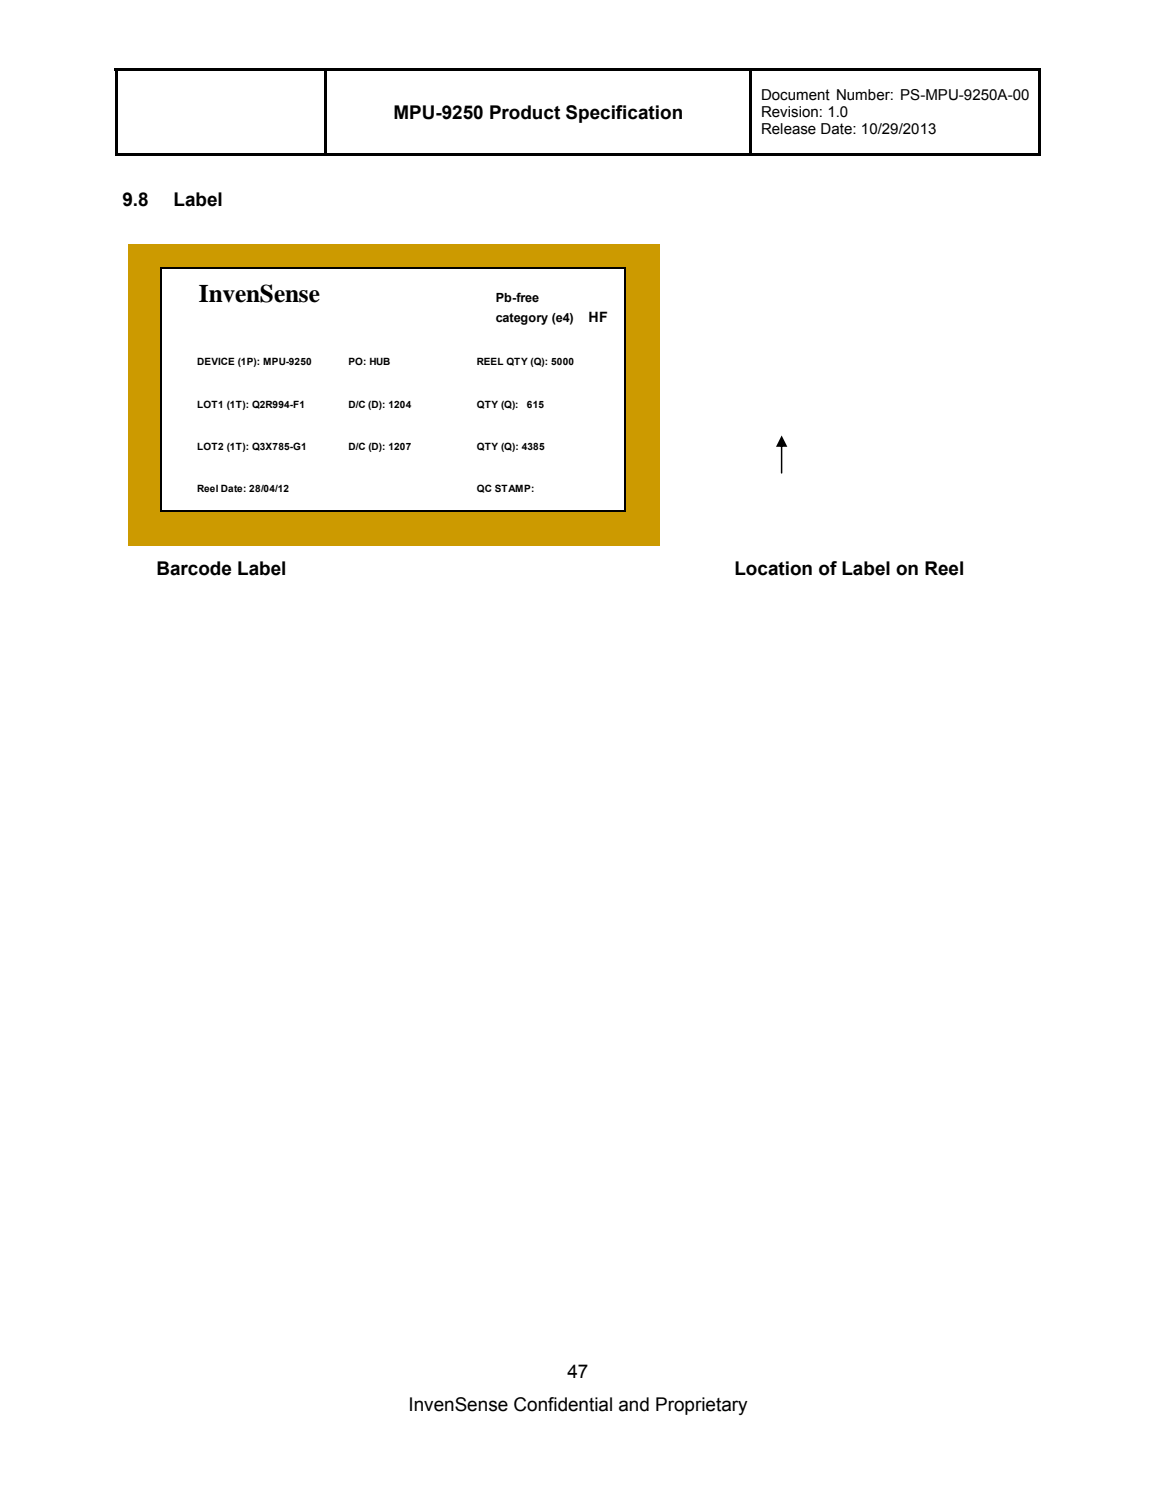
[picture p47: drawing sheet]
<svg xmlns="http://www.w3.org/2000/svg" width="216mm" height="279mm" viewBox="0 0 216 279" stroke-linecap="round" stroke-linejoin="round" font-family="sans-serif">
<defs><g id="words">
<text font-size="4.7" x="37.1" y="56.4">InvenSense</text>
<g font-size="3.5">
<text x="73.5" y="22.2">MPU-9250 Product Specification</text>
<text x="22.9" y="38.6">9.8</text>
<text x="32.4" y="38.6">Label</text>
<text x="29.2" y="107.5">Barcode Label</text>
<text x="137.2" y="107.5">Location of Label on Reel</text>
<text x="106" y="257.6">47</text>
<text x="76.3" y="263.8">InvenSense Confidential and Proprietary</text>
</g>
<g font-size="2.8">
<text x="142.1" y="18.6">Document Number: PS-MPU-9250A-00</text>
<text x="142.1" y="21.9">Revision: 1.0</text>
<text x="142.1" y="25.1">Release Date: 10/29/2013</text>
</g>
<text font-size="2.7" x="109.9" y="60.3">HF</text>
<g font-size="2.4">
<text x="92.6" y="56.4">Pb-free</text>
<text x="92.6" y="60.2">category (e4)</text>
</g>
<g font-size="1.9">
<text x="36.8" y="68.3">DEVICE (1P): MPU-9250</text>
<text x="65.1" y="68.3">PO: HUB</text>
<text x="89.1" y="68.3">REEL QTY (Q): 5000</text>
<text x="36.8" y="76.2">LOT1 (1T): Q2R994-F1</text>
<text x="65.1" y="76.2">D/C (D): 1204</text>
<text x="89.1" y="76.2">QTY (Q):</text>
<text x="98.4" y="76.2">615</text>
<text x="36.8" y="84">LOT2 (1T): Q3X785-G1</text>
<text x="65.1" y="84">D/C (D): 1207</text>
<text x="89.1" y="84">QTY (Q): 4385</text>
<text x="36.8" y="91.9">Reel Date: 28/04/12</text>
<text x="89.1" y="91.9">QC STAMP:</text>
</g>
</g></defs>
<path d="M21.4 12.7h.5v.5h-.5zM21.4 12.7h173.1v.5h-173.1zM193.9 12.7h.6v.5h-.6zM21.4 13.2h.5v15.9h-.5zM21.4 28.6h39.2v.5h-39.2zM60.6 13.2h.5v15.9h-.5zM61.1 28.6h78.9v.5h-78.9zM140 13.2h.5v15.9h-.5zM140.5 28.6h53.4v.5h-53.4zM193.9 13.2h.6v15.9h-.6zM193.9 28.6h.6v.5h-.6z" fill="#000"/>
<g fill="#cc9a00">
<path d="M24 45.6h99.2v4.6h-99.2z"/>
<path d="M24 50.1h6.2v2.4h-6.2z"/>
</g>
<g fill="#fff">
<path d="M30.1 50.1h6.4v2.4h-6.4z"/>
<path d="M64.7 50.1h52.2v2.4h-52.2z"/>
</g>
<g fill="#cc9a00">
<path d="M116.8 50.1h6.4v2.4h-6.4z"/>
<path d="M24 52.4h6.2v43.3h-6.2z"/>
</g>
<path d="M30.1 52.4h86.8v43.3h-86.8z" fill="#fff"/>
<g fill="#cc9a00">
<path d="M116.8 52.4h6.4v43.3h-6.4z"/>
<path d="M24 95.6h99.2v6.6h-99.2z"/>
</g>
<path d="M24 102.1h99.2v.1h-99.2z" fill="#fff"/>
<path d="M30.2 50v45.7M30.2 50.1h86.7M30.2 95.6h86.7" fill="none" stroke="#000" stroke-width=".19"/>
<path d="M116.8 50.2v45.5" fill="none" stroke="#000" stroke-width=".21"/>
<path d="M145.9 83.1h.2v5.3l-.1 .1-.2-.1zM146 81.4l1 2.1h-2.1z" fill="#000"/>
<use href="#words"/>
</svg>
